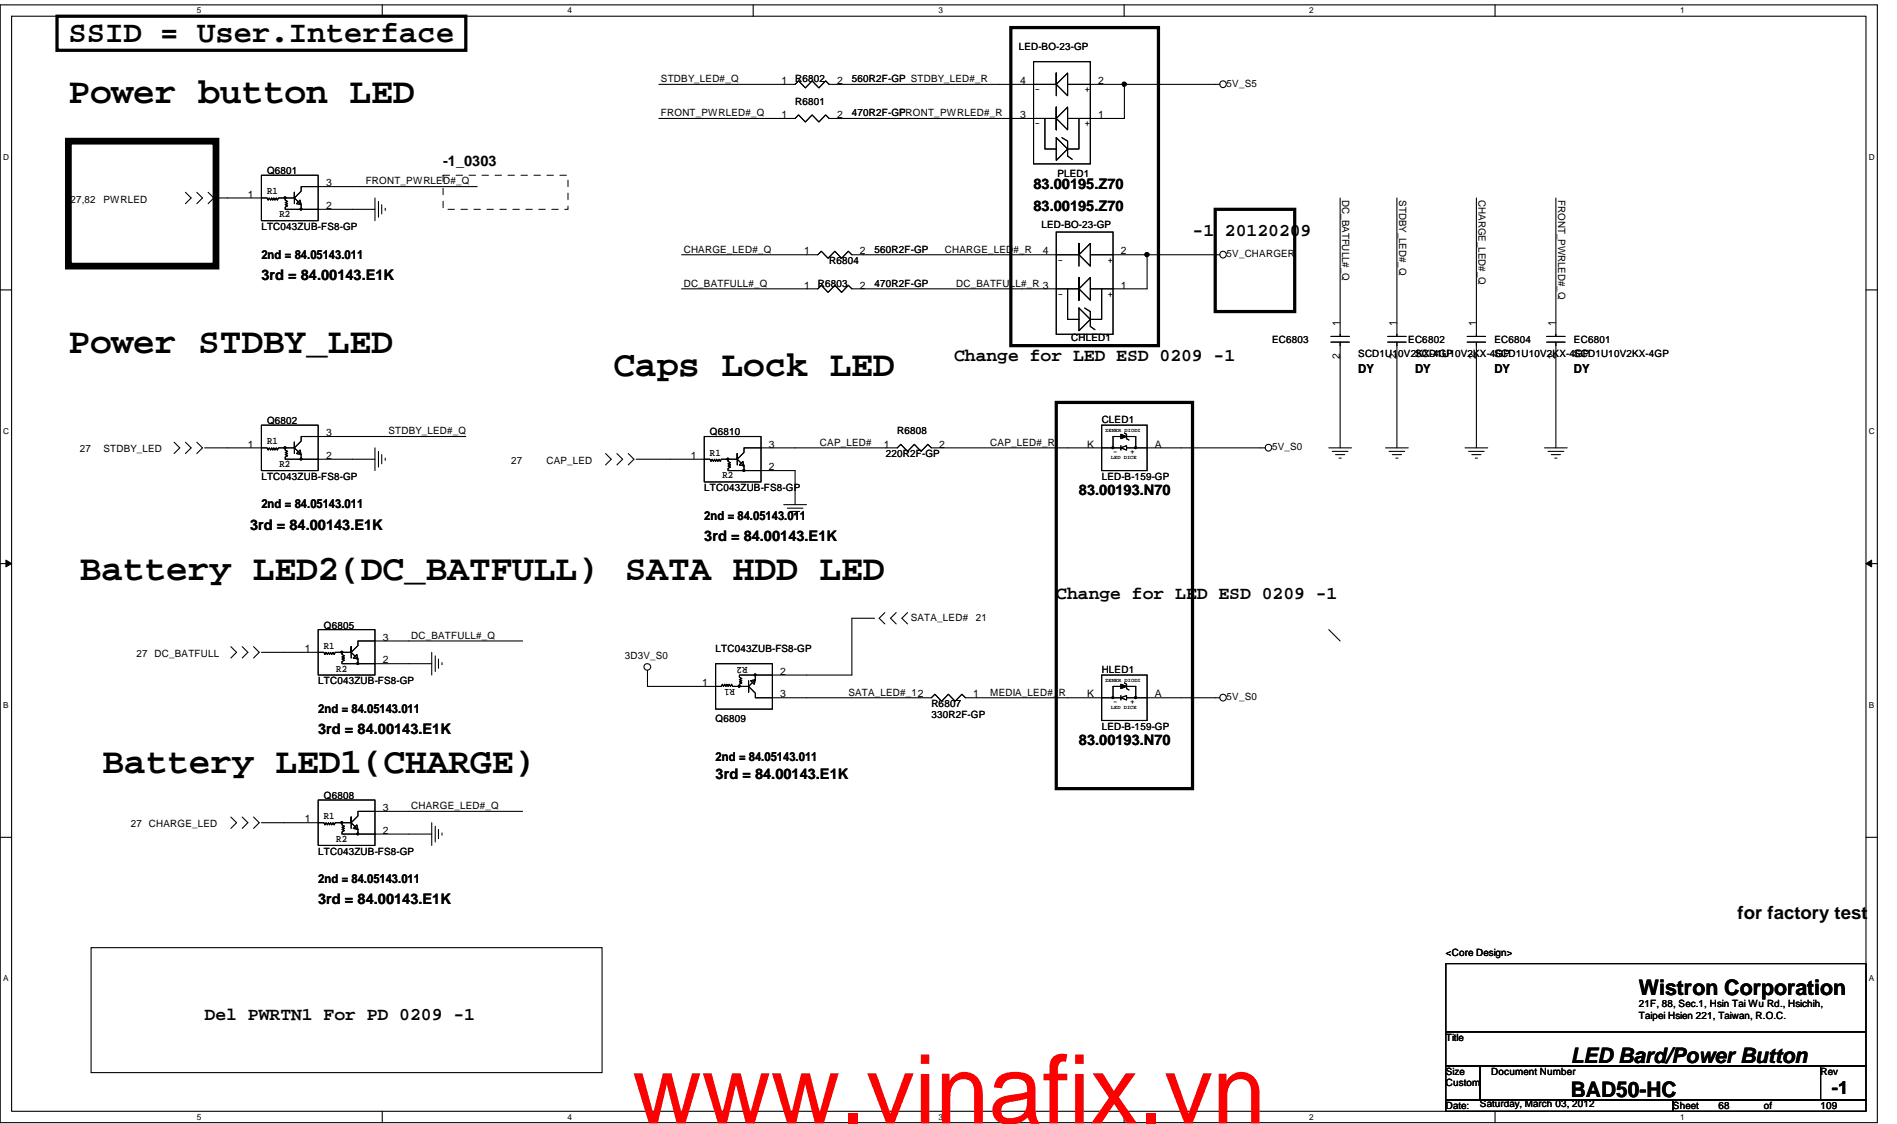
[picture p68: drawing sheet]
<svg xmlns="http://www.w3.org/2000/svg" width="279mm" height="165mm" viewBox="0 0 279 165" stroke-linecap="round" stroke-linejoin="round" font-family="sans-serif">
<defs><g id="words">
<text font-size="14.1" fill="#f00" x="93.1" y="165.4">www.vinafix.vn</text>
<g font-size="5.3">
<text x="10.1" y="15.2">Power button LED</text>
<text x="10.1" y="52">Power STDBY_LED</text>
<text x="90.3" y="55.3">Caps Lock LED</text>
<text x="11.7" y="85.4">Battery LED2(DC_BATFULL)</text>
<text x="92" y="85.4">SATA HDD LED</text>
<text x="15.1" y="113.8">Battery LED1(CHARGE)</text>
</g>
<text font-size="4.5" x="10.1" y="6.2">SSID = User.Interface</text>
<g font-size="3.1">
<text x="241.4" y="146.5">Wistron Corporation</text>
<text x="231.3" y="161.5">BAD50-HC</text>
<text x="231.3" y="156.5">LED Bard/Power Button</text>
</g>
<g font-size="2.7">
<text x="175.6" y="34.7">-1 20120209</text>
<text x="140.5" y="53.1">Change for LED ESD 0209 -1</text>
<text x="155.6" y="88.2">Change for LED ESD 0209 -1</text>
<text x="255.9" y="135.3">for factory test</text>
<text x="30.1" y="150.1">Del PWRTN1 For PD 0209 -1</text>
<text x="269.8" y="161.1">-1</text>
</g>
<g font-size="2.2">
<text x="65.3" y="24.4">-1_0303</text>
<text x="152.2" y="27.8">83.00195.Z70</text>
<text x="152.2" y="31.1">83.00195.Z70</text>
<text x="38.5" y="41.2">3rd = 84.00143.E1K</text>
<text x="36.8" y="78">3rd = 84.00143.E1K</text>
<text x="158.9" y="72.9">83.00193.N70</text>
<text x="103.7" y="79.6">3rd = 84.00143.E1K</text>
<text x="46.9" y="108.1">3rd = 84.00143.E1K</text>
<text x="158.9" y="109.7">83.00193.N70</text>
<text x="105.4" y="114.8">3rd = 84.00143.E1K</text>
<text x="46.9" y="133.2">3rd = 84.00143.E1K</text>
</g>
<g font-size="1.8">
<text x="38.5" y="38.1">2nd = 84.05143.011</text>
<text x="200" y="55">DY</text>
<text x="208.4" y="55">DY</text>
<text x="220.1" y="55">DY</text>
<text x="231.8" y="55">DY</text>
<text x="38.5" y="74.9">2nd = 84.05143.011</text>
<text x="103.7" y="76.5">2nd = 84.05143.011</text>
<text x="46.9" y="105">2nd = 84.05143.011</text>
<text x="105.4" y="112">2nd = 84.05143.011</text>
<text x="46.9" y="130">2nd = 84.05143.011</text>
</g>
<g font-size="1.5">
<text x="150" y="7.4">LED-BO-23-GP</text>
<text x="97.4" y="17.1">FRONT_PWRLED#_Q</text>
<text x="97.4" y="12.1">STDBY_LED#_Q</text>
<text x="115.1" y="12.4">1</text>
<text x="115.1" y="17.4">1</text>
<text x="117.1" y="12.1">R6802</text>
<text x="117.1" y="15.4">R6801</text>
<text x="123.3" y="12.4">2</text>
<text x="123.3" y="17.4">2</text>
<text x="125.5" y="12.1">560R2F-GP STDBY_LED#_R</text>
<text x="125.5" y="17.1">470R2F-GP</text>
<text x="132.5" y="17.1">FRONT_PWRLED#_R</text>
<text x="150.2" y="17.4">3</text>
<text x="150.2" y="12.4">4</text>
<text x="153.2" y="17.9" transform="rotate(180 153.2 17.9)">-</text>
<text x="153.2" y="12.9" transform="rotate(180 153.2 12.9)">-</text>
<text x="160.6" y="17.9" transform="rotate(180 160.6 17.9)">+</text>
<text x="160.6" y="12.9" transform="rotate(180 160.6 12.9)">+</text>
<text x="161.7" y="17.4">1</text>
<text x="161.7" y="12.4">2</text>
<text x="180.7" y="12.8">5V_S5</text>
<text x="10.4" y="29.8">27,82</text>
<text x="15.2" y="29.8">PWRLED</text>
<text x="36.5" y="29.1">1</text>
<text x="39.3" y="28.6">R1</text>
<text x="39.3" y="25.6">Q6801</text>
<text x="48" y="27.4">3</text>
<text x="53.9" y="27.2">FRONT_PWRLED#_Q</text>
<text x="155.7" y="26">PLED1</text>
<text x="197.7" y="29.5" transform="rotate(90 197.7 29.5)">DC_BATFULL#_Q</text>
<text x="206.1" y="29.5" transform="rotate(90 206.1 29.5)">STDBY_LED#_Q</text>
<text x="217.8" y="29.5" transform="rotate(90 217.8 29.5)">CHARGE_LED#_Q</text>
<text x="229.5" y="29.5" transform="rotate(90 229.5 29.5)">FRONT_PWRLED#_Q</text>
<text x="38.5" y="33.8">LTC043ZUB-FS8-GP</text>
<text x="41.2" y="32">R2</text>
<text x="48" y="30.8">2</text>
<text x="153.4" y="33.5">LED-BO-23-GP</text>
<text x="100.7" y="37.2">CHARGE_LED#_Q</text>
<text x="118.5" y="37.5">1</text>
<text x="122.1" y="38.9">R6804</text>
<text x="126.6" y="37.5">2</text>
<text x="128.8" y="37.2">560R2F-GP</text>
<text x="139.2" y="37.2">CHARGE_LED#_R</text>
<text x="153.6" y="37.5">4</text>
<text x="156.6" y="37.9" transform="rotate(180 156.6 37.9)">-</text>
<text x="163.9" y="37.9" transform="rotate(180 163.9 37.9)">+</text>
<text x="165.1" y="37.5">2</text>
<text x="180.7" y="37.9">5V_CHARGER</text>
<text x="100.7" y="42.2">DC_BATFULL#_Q</text>
<text x="118.5" y="42.5">1</text>
<text x="120.5" y="42.2">R6803</text>
<text x="126.6" y="42.5">2</text>
<text x="128.8" y="42.2">470R2F-GP</text>
<text x="140.8" y="42.2">DC_BATFULL#_R 3</text>
<text x="156.6" y="43" transform="rotate(180 156.6 43)">-</text>
<text x="163.9" y="43" transform="rotate(180 163.9 43)">+</text>
<text x="165.1" y="42.5">1</text>
<text x="157.8" y="50.3">CHLED1</text>
<text x="187.3" y="50.6">EC6803</text>
<text x="197.3" y="52.9" transform="rotate(-90 197.3 52.9)">2</text>
<text x="197.3" y="48.1" transform="rotate(-90 197.3 48.1)">1</text>
<text x="200" y="52.6">SCD1U10V2KX-4GP</text>
<text x="205.7" y="52.9" transform="rotate(-90 205.7 52.9)">2</text>
<text x="205.7" y="48.1" transform="rotate(-90 205.7 48.1)">1</text>
<text x="207.4" y="50.6">EC6802</text>
<text x="208.4" y="52.6">SCD1U10V2KX-4GP</text>
<text x="217.4" y="52.9" transform="rotate(-90 217.4 52.9)">2</text>
<text x="217.4" y="48.1" transform="rotate(-90 217.4 48.1)">1</text>
<text x="220.1" y="50.6">EC6804</text>
<text x="220.1" y="52.6">SCD1U10V2KX-4GP</text>
<text x="229.1" y="52.9" transform="rotate(-90 229.1 52.9)">2</text>
<text x="229.1" y="48.1" transform="rotate(-90 229.1 48.1)">1</text>
<text x="231.8" y="50.6">EC6801</text>
<text x="231.8" y="52.6">SCD1U10V2KX-4GP</text>
<text x="36.5" y="65.9">1</text>
<text x="39.3" y="65.4">R1</text>
<text x="39.3" y="62.4">Q6802</text>
<text x="48" y="64.2">3</text>
<text x="57.2" y="63.9">STDBY_LED#_Q</text>
<text x="104.6" y="64.1">Q6810</text>
<text x="113.2" y="65.9">3</text>
<text x="120.8" y="65.6">CAP_LED#</text>
<text x="130.2" y="65.9">1</text>
<text x="132.2" y="63.9">R6808</text>
<text x="138.3" y="65.9">2</text>
<text x="145.9" y="65.6">CAP_LED#_R</text>
<text x="160.1" y="65.9">K</text>
<text x="162.3" y="62.3">CLED1</text>
<text x="170.1" y="65.9">A</text>
<text x="11.7" y="66.6">27</text>
<text x="15.2" y="66.6">STDBY_LED</text>
<text x="38.5" y="70.6">LTC043ZUB-FS8-GP</text>
<text x="41.2" y="68.8">R2</text>
<text x="48" y="67.6">2</text>
<text x="75.3" y="68.3">27</text>
<text x="80.5" y="68.3">CAP_LED</text>
<text x="101.7" y="67.6">1</text>
<text x="104.6" y="67.1">R1</text>
<text x="106.4" y="70.4">R2</text>
<text x="113.2" y="69.2">2</text>
<text x="130.5" y="67.3">220R2F-GP</text>
<text x="162.3" y="70.6">LED-B-159-GP</text>
<text x="187.3" y="66.3">5V_S0</text>
<text x="103.7" y="72.3">LTC043ZUB-FS8-GP</text>
<text x="47.7" y="95.5">R1</text>
<text x="47.7" y="92.5">Q6805</text>
<text x="56.4" y="94.3">3</text>
<text x="60.6" y="94.1">DC_BATFULL#_Q</text>
<text x="134.1" y="91.4">SATA_LED#</text>
<text x="143.7" y="91.4">21</text>
<text x="20.1" y="96.7">27 DC_BATFULL</text>
<text x="44.9" y="96">1</text>
<text x="46.9" y="100.7">LTC043ZUB-FS8-GP</text>
<text x="49.5" y="98.9">R2</text>
<text x="56.4" y="97.7">2</text>
<text x="92" y="97.1">3D3V_S0</text>
<text x="103.4" y="101">1</text>
<text x="105.4" y="96">LTC043ZUB-FS8-GP</text>
<text x="108.2" y="101.5" transform="rotate(180 108.2 101.5)">R1</text>
<text x="110.1" y="98.2" transform="rotate(180 110.1 98.2)">R2</text>
<text x="114.9" y="99.3">2</text>
<text x="162.3" y="99.1">HLED1</text>
<text x="105.4" y="106.3">Q6809</text>
<text x="114.9" y="102.7">3</text>
<text x="125" y="102.4">SATA_LED#_12</text>
<text x="137.2" y="104.1">R6807</text>
<text x="137.2" y="105.8">330R2F-GP</text>
<text x="143.3" y="102.7">1</text>
<text x="145.9" y="102.4">MEDIA_LED#_R</text>
<text x="160.1" y="102.7">K</text>
<text x="162.3" y="107.4">LED-B-159-GP</text>
<text x="170.1" y="102.7">A</text>
<text x="180.7" y="103.1">5V_S0</text>
<text x="47.7" y="117.6">Q6808</text>
<text x="56.4" y="119.4">3</text>
<text x="60.6" y="119.1">CHARGE_LED#_Q</text>
<text x="19.3" y="121.8">27 CHARGE_LED</text>
<text x="44.9" y="121.1">1</text>
<text x="46.9" y="125.8">LTC043ZUB-FS8-GP</text>
<text x="47.7" y="120.6">R1</text>
<text x="49.5" y="124">R2</text>
<text x="56.4" y="122.8">2</text>
<text x="213" y="140.7">&lt;Core Design&gt;</text>
<text x="241.4" y="148.2">21F, 88, Sec.1, Hsin Tai Wu Rd., Hsichih,</text>
<text x="241.4" y="150">Taipei Hsien 221, Taiwan, R.O.C.</text>
<text x="213" y="153.3">Title</text>
<text x="213" y="158.3">Size</text>
<text x="213" y="160">Custom</text>
<text x="219.6" y="158.3">Document Number</text>
<text x="268.1" y="158.3">Rev</text>
<text x="213" y="163.3">Date:</text>
<text x="218" y="162.9">Saturday, March 03, 2012</text>
<text x="246.4" y="163.3">Sheet</text>
<text x="253.1" y="163.3">68</text>
<text x="259.8" y="163.3">of</text>
<text x="268.1" y="163.3">109</text>
</g>
<g font-size="1.2">
<text x="29" y="2">5</text>
<text x="83.6" y="2">4</text>
<text x="138.2" y="2">3</text>
<text x="192.8" y="2">2</text>
<text x="247.5" y="2">1</text>
<text x=".5" y="23.6">D</text>
<text x="275.3" y="23.6">D</text>
<text x=".5" y="63.9">C</text>
<text x="275.3" y="63.9">C</text>
<text x="163.9" y="66.9">-</text>
<text x="166.4" y="66.9">+</text>
<text x=".5" y="104.2">B</text>
<text x="163.9" y="103.7">-</text>
<text x="166.4" y="103.7">+</text>
<text x="275.3" y="104.2">B</text>
<text x=".5" y="144.5">A</text>
<text x="275.3" y="144.5">A</text>
<text x="29" y="164.9">5</text>
<text x="83.6" y="164.9">4</text>
<text x="138.2" y="164.9">3</text>
<text x="192.8" y="164.9">2</text>
<text x="247.5" y="164.9">1</text>
</g>
<g font-size=".8">
<text x="162.8" y="63.6">ZENER DIODI</text>
<text x="163.6" y="67.6">LED DICE</text>
<text x="162.8" y="100.4">ZENER DIODI</text>
<text x="163.6" y="104.4">LED DICE</text>
</g>
</g></defs>
<path d="M0 .7h276.5v164.6h-276.5zM1.7 2.4h273.1v161.2h-273.1z" fill="none" stroke="#000" stroke-width=".16"/>
<g fill="#fff">
<path d="M29 .9h.6v1.3h-.6z"/>
<path d="M29 163.8h.6v1.3h-.6z"/>
</g>
<path d="M56.3 .7v1.7M56.3 163.6v1.7" fill="none" stroke="#000" stroke-width=".16"/>
<g fill="#fff">
<path d="M83.6 .9h.6v1.3h-.6z"/>
<path d="M83.6 163.8h.6v1.3h-.6z"/>
</g>
<path d="M110.9 .7v1.7M110.9 163.6v1.7" fill="none" stroke="#000" stroke-width=".16"/>
<g fill="#fff">
<path d="M138.2 .9h.6v1.3h-.6z"/>
<path d="M138.2 163.8h.6v1.3h-.6z"/>
</g>
<path d="M165.6 .7v1.7M165.6 163.6v1.7" fill="none" stroke="#000" stroke-width=".16"/>
<g fill="#fff">
<path d="M192.8 .9h.7v1.3h-.7z"/>
<path d="M192.8 163.8h.7v1.3h-.7z"/>
</g>
<path d="M220.2 .7v1.7M220.2 163.6v1.7" fill="none" stroke="#000" stroke-width=".16"/>
<g fill="#fff">
<path d="M247.5 .9h.6v1.3h-.6z"/>
<path d="M247.5 163.8h.6v1.3h-.6z"/>
<path d="M.5 22.5h.8v1.4h-.8z"/>
<path d="M275.3 22.5h.8v1.4h-.8z"/>
<path d="M.5 62.8h.8v1.3h-.8z"/>
<path d="M275.3 62.8h.8v1.3h-.8z"/>
</g>
<path d="M0 42.7h1.7M274.8 42.7h1.7" fill="none" stroke="#000" stroke-width=".16"/>
<g fill="#fff">
<path d="M.5 103.1h.7v1.3h-.7z"/>
<path d="M275.3 103.1h.7v1.3h-.7z"/>
</g>
<path d="M0 83h1.7M274.8 83h1.7" fill="none" stroke="#000" stroke-width=".16"/>
<path d="M.9 82.5l.8 .5-.8 .5zM274.8 83l.9-.5v1z" fill="#000"/>
<path d="M.9 82.5l.8 .5-.8 .5zM274.8 83l.9-.5v1z" fill="none" stroke="#000" stroke-width=".15"/>
<g fill="#fff">
<path d="M.5 143.4h.7v1.3h-.7z"/>
<path d="M275.3 143.4h.7v1.3h-.7z"/>
</g>
<g fill="none" stroke="#000" stroke-width=".16">
<path d="M97 17.4h20.1l.5-.5 1 1.1 1-1.1 1 1.1 1-1.1 .5 .5h33.5M97 12.4h20.1l.5-.5 1 1 1-1 1 1 1-1 .5 .5h33.5M152.2 9.1h8.4v15h-8.4zM153.9 17.4v4.5h1.7M155.6 12.4v-1.6v3.3M155.6 15.8v3.3v-1.7l1.6-1.6v3.3l-1.6-1.7zM157.2 10.8v3.3l-1.6-1.7zM157.2 12.4h8.4M158.9 17.4v4.5h-1.7M165.6 12.4v5h-8.4M165.6 12.4h14.1M27.3 28.3l.8 .8-.8 .9"/>
<path d="M29 28.3l.8 .8-.8 .9M30.7 28.3l.8 .8-.8 .9M38.5 25.8h8.4v6.7h-8.4zM41.9 29h.2v.2h-.2zM42 29.1v.4l.4 .2-.4 .1 .4 .2-.4 .1 .4 .2-.4 .2v.3h2.4M43.4 30v-.9l1 1v.7h2.5M43.7 30l.5-.5 .2 .6zM44.2 30.7h.2v.2h-.2zM46.9 30.8h8.3M55.2 29.1v3.4M55.7 29.7v2.3M56.2 30.1v1.4"/>
<path d="M56.7 30.7v.3M70.3 27.5h-25.9v.7l-1 .9v-.8v.8h-2.4l-.1 .4-.2-.4-.2 .4-.2-.4-.1 .4-.2-.4-.1 .4-.2-.4-.2 .4-.2-.4h-7.5M100.4 37.5h20.1l.5-.5 1 1 1-1 1 1 1-1 .5 .5h33.4M155.6 20.3l1.6 1.6-1.6 1.7zM155.6 34.2h8.3v15h-8.3zM156.4 20.3l.8 .5v2.2l.7 .5M158.9 37.5v-1.7v3.4M160.6 35.8v3.4l-1.7-1.7zM160.6 37.5h8.4M169 37.5v5h-8.4M169 37.5h10.7M197.4 29.1v20.4"/>
<path d="M205.7 29.1v20.4M217.5 29.1v20.4M229.2 29.1v20.4M100.4 42.5h20.1l.5-.5 1 1 1-1 1 1 1-1 .5 .5h33.4M157.2 42.5v4.5h1.7M158.9 40.9v3.3v-1.7l1.7-1.6v3.3l-1.7-1.7zM158.9 45.4l1.7 1.6-1.7 1.7zM159.8 45.4l.8 .5v2.2l.7 .4M162.3 42.5v4.5h-1.7M196 50.4h2.7M196 49.5h2.7M197.4 50.4v15.5"/>
<path d="M204.4 49.5h2.7M204.4 50.4h2.7M205.7 50.4v15.5M216.1 50.4h2.7M216.1 49.5h2.7M217.5 50.4v15.5M227.8 49.5h2.7M227.8 50.4h2.7M229.2 50.4v15.5M25.6 65.1l.9 .8-.9 .9M27.3 65.1l.8 .8-.8 .9M29 65.1l.8 .8-.8 .9"/>
<path d="M38.5 62.6h8.4v6.7h-8.4zM41.9 65.8h.2v.2h-.2zM42 65.9v.4l.4 .2-.4 .1 .4 .2-.4 .1 .4 .2-.4 .2v.3h2.4M43.4 66.8v-.9l1 1v.7h2.5M43.7 66.8l.5-.5 .2 .6zM44.2 67.5h.2v.2h-.2zM46.9 67.6h8.3M55.2 65.9v3.4M55.7 66.5v2.3M56.2 66.9v1.4M56.7 67.5v.3M68.6 64.3h-24.2v.6l-1 1v-.8v.8h-2.4l-.1 .4-.2-.4-.2 .4-.2-.4-.1 .4-.2-.4-.1 .4-.2-.4-.2 .4-.2-.4h-9.2"/>
<path d="M89.2 66.8l.8 .8-.8 .8M90.9 66.8l.8 .8-.8 .8M92.5 66.8l.9 .8-.9 .8M103.7 64.3h8.4v6.7h-8.4zM107.1 67.5h.2v.2h-.2zM107.2 67.6v.3l.4 .2-.4 .2 .4 .1-.4 .2 .4 .2-.4 .2v.3h2.4M108.6 68.4v-.8l1 1v.7h2.5M108.9 68.4l.5-.5 .2 .7zM109.5 69.2h.1v.2h-.1zM112.1 69.3h5v5M115.4 74.3h3.4M115.9 74.8h2.4"/>
<path d="M116.4 75.3h1.4M116.9 75.8h.4M162.3 62.6h6.7v6.7h-6.7zM163.8 65.8h.2v.2h-.2zM163.9 65.9v-1.6h3.4v1.6M165.1 65.9l.8-.3v.7zM165.1 63.9l.8 .4-.8 .3zM165.1 65.9h-27.9l-.5-.5-1 1.1-1-1.1-1 1.1-1-1.1-.5 .5h-22.6v.7l-1 1v-.8v.8h-2.4l-.1 .3-.2-.3-.2 .3-.1-.3-.2 .3-.2-.3-.1 .3-.2-.3-.2 .3-.1-.3h-10.9M165.1 65.6v.7M165.6 63.8l.3 .1v.7l.4 .2M165.9 65.9h20.5M167.1 65.8h.2v.2h-.2z"/>
<path d="M195.7 65.9h3.4M196.2 66.5h2.3M196.7 66.9h1.4M197.2 67.5h.3M204.1 65.9h3.3M204.6 66.5h2.3M205.1 66.9h1.3M205.6 67.5h.3M215.8 65.9h3.3M216.3 66.5h2.3M216.8 66.9h1.3M217.3 67.5h.3"/>
<path d="M227.5 65.9h3.3M228 66.5h2.3M228.5 66.9h1.3M229 67.5h.3M34 95.2l.8 .8-.8 .9M35.7 95.2l.8 .8-.8 .9M37.3 95.2l.9 .8-.9 .9M46.9 92.7h8.3v6.7h-8.3zM50.2 95.9h.2v.2h-.2zM50.4 96v.4l.3 .2-.3 .1 .3 .2-.3 .1 .3 .2-.3 .2v.3h2.3M51.7 96.9v-.9l1 1v.7h2.5M52 96.9l.6-.5 .1 .6z"/>
<path d="M52.6 97.6h.2v.2h-.2zM55.2 97.7h8.4M63.6 96v3.4M64.1 96.6v2.3M64.6 97v1.4M65.1 97.6v.3M77 94.4h-24.3v.6l-1 1v-.8v.8h-2.3l-.2 .4-.1-.4-.2 .4-.2-.4-.2 .4-.1-.4-.2 .4-.2-.4-.1 .4-.2-.4h-9.2M95.4 98.7v2.4h10.8l.2-.4 .2 .4 .2-.4 .1 .4 .2-.4 .1 .4 .2-.4 .2 .4 .1-.4 .2 .4h2.4v.8v-.8l1 1v.6h25.9l.5-.5 1 1.1 1-1.1 1 1.1 1-1.1 .5 .5h22.9M105.4 97.7h8.4v6.7h-8.4zM111.1 99.3h.2v.2h-.2zM111.3 99.4h-2.4v.3l.4 .2-.4 .2 .4 .1-.4 .2 .4 .1-.4 .2v.4M113.8 99.4h-2.5v.7l-1 1v-.9"/>
<path d="M128.8 91h-3.3v8.4h-11.7M130.3 90.2l-.8 .8 .8 .9M132 90.2l-.8 .8 .8 .9M133.7 90.2l-.9 .8 .9 .9M162.3 99.4h6.7v6.7h-6.7zM195.7 92.7l1.7 1.7M46.9 117.8h8.3v6.7h-8.3zM77 119.5h-24.3v.6l-1 1v-.8v.8h-2.3l-.2 .3-.1-.3-.2 .3-.2-.3-.2 .3-.1-.3-.2 .3-.2-.3-.1 .3-.2-.3h-9.2M108.8 100.9h.2v.2h-.2zM110.6 100.2l.7-.1-.2 .6zM163.8 102.6h.2v.2h-.2zM163.9 102.7v-1.6h3.4v1.6"/>
<path d="M165.1 102.7l.8-.3v.7zM165.1 100.7l.8 .4-.8 .3zM165.1 102.4v.7M165.6 100.5l.3 .2v.7l.4 .2M165.9 102.7h13.8M167.1 102.6h.2v.2h-.2zM0 123.3h1.7M13.4 139.5h75.3v18.4h-75.3zM34 120.3l.8 .8-.8 .9M35.7 120.3l.8 .8-.8 .9M37.3 120.3l.9 .8-.9 .9M50.2 121h.2v.2h-.2z"/>
<path d="M50.4 121.1v.3l.3 .2-.3 .2 .3 .2-.3 .1 .3 .2-.3 .2v.3h2.3M51.7 122v-.9l1 1v.7h2.5M52.6 121.4l.1 .7-.7-.1zM52.6 122.7h.2v.2h-.2zM55.2 122.8h8.4M63.6 121.1v3.4M64.1 121.6v2.4M64.6 122.1v1.4M65.1 122.6v.4M274.8 123.3h1.7M213 141.9h61.8v10h-61.8zM213 151.9h61.8v5h-61.8z"/>
<path d="M213 156.9h5v5h-5zM218 156.9h50.1v5h-50.1zM268.1 156.9h6.7v5h-6.7zM213 161.9h33.4v1.7h-33.4zM246.4 161.9h28.4v1.7h-28.4z"/>
<circle cx="165.6" cy="12.4" r=".3"/>
<circle cx="180.1" cy="12.4" r=".49"/>
<circle cx="168.9" cy="37.5" r=".3"/>
<circle cx="180.1" cy="37.5" r=".49"/>
<circle cx="186.8" cy="65.9" r=".49"/>
<circle cx="95.3" cy="98.2" r=".49"/>
<circle cx="180.1" cy="102.7" r=".49"/>
</g>
<g fill="#000">
<path d="M165.1 63.9l.8 .4-.8 .3zM165.1 100.7l.8 .4-.8 .3z"/>
<path d="M41.9 29h.2v.2h-.2z" fill-rule="evenodd"/>
<path d="M41.9 29h.2v.2h-.2z" fill-rule="evenodd"/>
<path d="M44.2 30.7h.2v.2h-.2z" fill-rule="evenodd"/>
<path d="M44.2 30.7h.2v.2h-.2z" fill-rule="evenodd"/>
<path d="M41.9 65.8h.2v.2h-.2z" fill-rule="evenodd"/>
<path d="M41.9 65.8h.2v.2h-.2z" fill-rule="evenodd"/>
<path d="M44.2 67.5h.2v.2h-.2z" fill-rule="evenodd"/>
<path d="M44.2 67.5h.2v.2h-.2z" fill-rule="evenodd"/>
<path d="M107.1 67.5h.2v.2h-.2z" fill-rule="evenodd"/>
<path d="M107.1 67.5h.2v.2h-.2z" fill-rule="evenodd"/>
<path d="M109.5 69.2h.1v.2h-.1z" fill-rule="evenodd"/>
<path d="M109.5 69.2h.1v.2h-.1z" fill-rule="evenodd"/>
<path d="M50.2 95.9h.2v.2h-.2z" fill-rule="evenodd"/>
<path d="M50.2 95.9h.2v.2h-.2z" fill-rule="evenodd"/>
<path d="M52.6 97.6h.2v.2h-.2z" fill-rule="evenodd"/>
<path d="M52.6 97.6h.2v.2h-.2z" fill-rule="evenodd"/>
<path d="M111.1 99.3h.2v.2h-.2z" fill-rule="evenodd"/>
<path d="M111.1 99.3h.2v.2h-.2z" fill-rule="evenodd"/>
<path d="M108.8 100.9h.2v.2h-.2z" fill-rule="evenodd"/>
<path d="M108.8 100.9h.2v.2h-.2z" fill-rule="evenodd"/>
<path d="M50.2 121h.2v.2h-.2z" fill-rule="evenodd"/>
<path d="M50.2 121h.2v.2h-.2z" fill-rule="evenodd"/>
<path d="M52.6 122.7h.2v.2h-.2z" fill-rule="evenodd"/>
<path d="M52.6 122.7h.2v.2h-.2z" fill-rule="evenodd"/>
<circle cx="165.6" cy="12.4" r=".3"/>
<circle cx="168.9" cy="37.5" r=".3"/>
</g>
<path d="M8.4 2.4h60.2v5h-60.2zM148.9 4.1h21.7v46.8h-21.7zM179 30.8h11.7v15.1h-11.7zM155.6 59.3h20v56.8h-20z" fill="none" stroke="#000" stroke-width=".48"/>
<path d="M10.1 20.8h21.7v18.4h-21.7z" fill="none" stroke="#000" stroke-width="1"/>
<path d="M65.3 25.8h18.4v5h-18.4z" fill="none" stroke="#000" stroke-width=".15" stroke-dasharray="1 1 1 1 1 1 1 1"/>
<use href="#words"/>
</svg>
